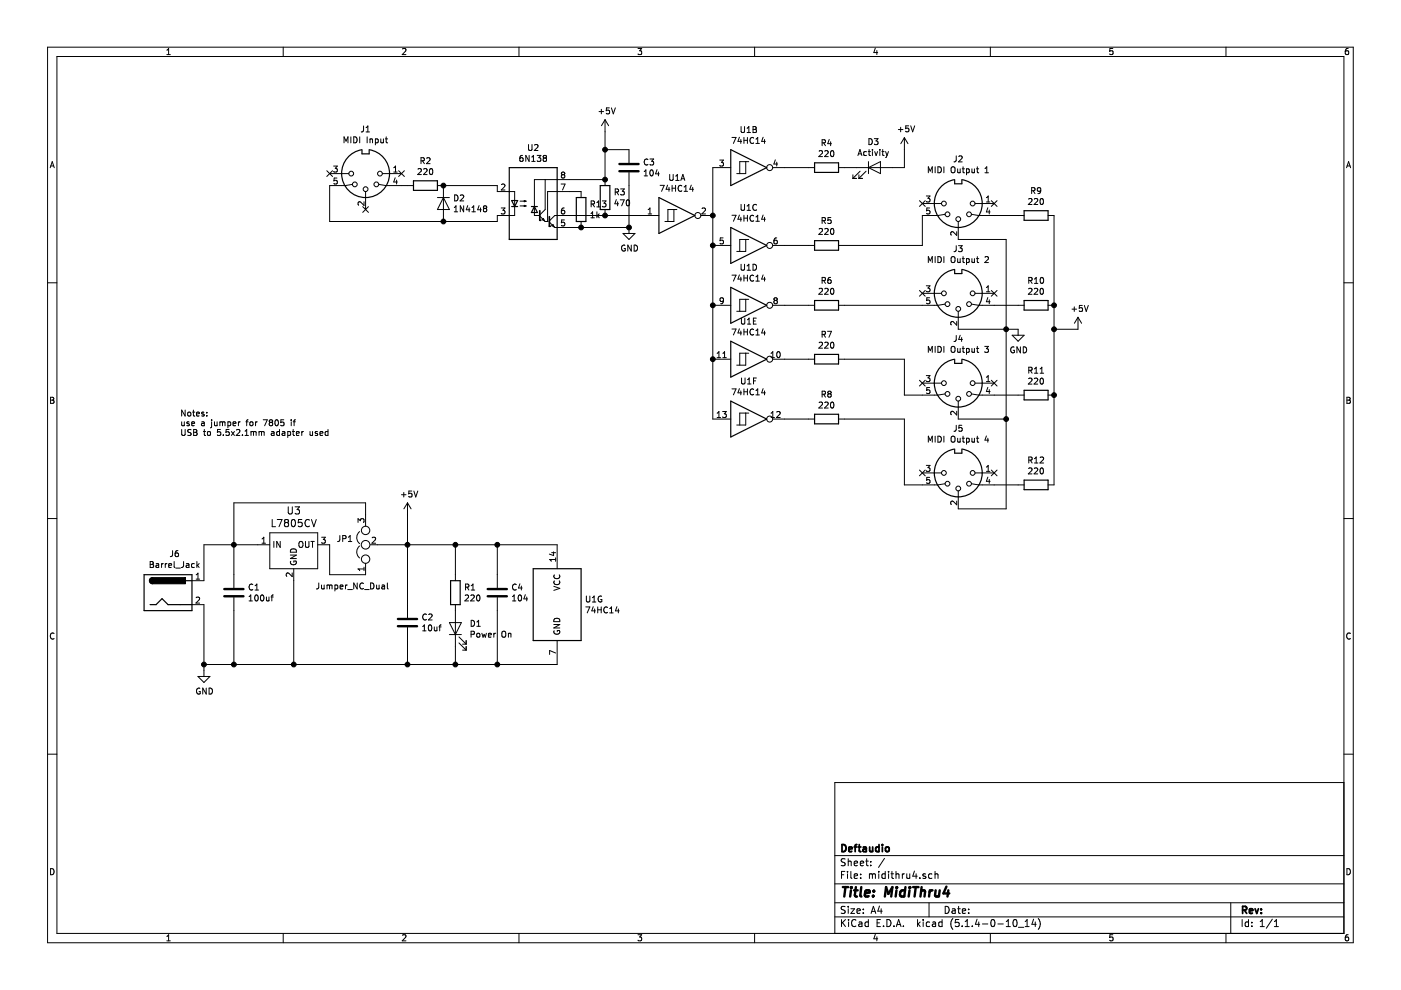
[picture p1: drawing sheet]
<svg xmlns="http://www.w3.org/2000/svg" width="297mm" height="210mm" viewBox="0 0 297 210" stroke-linecap="round" stroke-linejoin="round" font-family="sans-serif">
<path d="M.1 0h297v209.9h-297z" fill-rule="evenodd" fill="#fff" stroke="#fff" stroke-width=".21"/>
<g fill="none" stroke="#000" stroke-width=".21">
<path d="M10.1 10h276.8v189.9h-276.8zM12.1 12h272.8v185.9h-272.8zM35.4 11.6h.7M35.4 10.6l.4-.3v1.3M60 10v2M85.3 10.4l.5-.1 .3 .3-.8 1h.8M110 10v2M135.3 10.3h.8l-.5 .5 .4 .1v.5l-.2 .2-.5-.2M160 10v2M185.6 10.2l-.3 .9h.8M185.9 10.7v.9M210 10v2"/>
<path d="M235.9 10.3h-.6v.6l.6-.1v.6l-.1 .2-.5-.2M259.9 10v2M285.9 10.3h-.4l-.2 .3-.1 .7 .3 .3 .4-.2v-.6h-.4l-.3 .2M10.6 35.6l.5-1.3 .4 1.3M10.7 35.2h.7M69.3 36.2l1.2 1.2M69.9 36.8h4.1M70.5 36.2l-1.2 1.2M70.7 35.2h.8l-.4 .5 .3 .1 .1 .5-.2 .2-.6-.1M71.4 37.7h-.5l-.1 .7 .5-.2 .2 .3v.3l-.2 .2-.5-.1M72.9 30.3v-1.3l.5 .9 .4-.9v1.3M74.4 29v1.3"/>
<path d="M74.7 39.1l-1.5 .2h-3.3v7.7h35.5v-1.3h3.7v-5.1h-3.7v-1.3h-12.7M75 29a.64 .64 0 0 1 .7 .7 .64 .64 0 0 1-.7 .6zM76.3 29v1.3M77.1 26.7v.9l-.2 .3-.3 .1M77.6 28h.7M77.6 27.1l.4-.4v1.3M77.8 29v1.3M78.5 29.6l.4-.1 .1 .8M78.5 29.4v.9M79.6 29.5l.3-.1 .3 .3-.1 .5h-.5M79.6 29.4v1.3M80.3 39.1l1.5 .2h5.9"/>
<path d="M80.7 29.4l.1 .8h.5M81.1 36.8h4M81.3 29.4v.9M81.7 29.4h.5M81.9 29v1.1l.3 .2M83.5 36.5h.7M83.5 35.6l.4-.4v1.3M83.8 37.7l-.3 .9h.8M84.1 38.2v.8M84.5 36.2l1.2 1.2M85.7 36.2l-1.2 1.2M88.6 35.9l.5-.2 .2 .4-.7 .9h.7"/>
<path d="M89.3 34.1l.6-.1v-.4l-.6-.2v1.3M89.6 34.1l.4 .6M89.8 35.9l.5-.2 .3 .4-.8 .9h.8M90.5 33.6l.4-.2 .3 .4-.8 .9h.8M91.2 35.9l.1-.2a.69 .69 0 0 1 .5 .7 .69 .69 0 0 1-.5 .6l-.3-.5zM94 39.3v7.7M106.3 39.1l.5-.1 .3 .4-.8 .9h.8M110.8 33h-.2l-.3 .3-.1 .7 .2 .2 .5-.1v-.4l-.2-.3h-.3l-.2 .3M112.1 30.6v1.1l.2 .2h.4l.1-.2v-1.1M112.2 33v1.2l-.7-1.2v1.2M112.7 34.2h.8M112.7 33.3l.4-.3v1.2"/>
<path d="M113.3 30.8l.5-.2 .3 .4-.8 .9h.8M113.9 33h.8l-.5 .4 .4 .2 .1 .4-.3 .2-.5-.1M115.4 33.5l-.2-.2 .2-.3 .4 .1v.3l-.2 .1M115.4 33.5l-.2 .2v.3l.2 .2h.4l.1-.2-.1-.4-.2-.1M115.4 33.5h.2M115.6 38.1v6.3l-1.2 1.2M119 39h.8l-.5 1.3M119.3 37l-.3 .3v.2l.3 .2h.3l.2-.2v-.2l-.3-.3M119.3 37l-.3-.2 .3-.3h.2l.3 .2-.3 .3M119.3 37h.2M127 23.7h1M127.5 23.2v.9"/>
<path d="M128.3 31.7h5.1v2.8M128.3 25.4l-.8 1.3M128.3 25.4v13.9M128.3 25.4l.7 1.3M128.3 38.1h-15v7.6h1M129.2 22.9h-.6l-.1 .6 .2-.1h.4l.1 .6-.2 .1-.5-.1M129.6 22.9l.4 1.2 .5-1.2M133.4 36.6v12.9M136.6 37.3h.7M136.6 36.4l.3-.4v1.3M137.4 33.8a.56 .56 0 0 0-.8 .5 .56 .56 0 0 0 .8 .6M137.8 33.7h.8l-.4 .5 .3 .1 .1 .5-.3 .2-.5-.1"/>
<path d="M137.9 36.1l.2-.1a.67 .67 0 0 1 .4 .7 .67 .67 0 0 1-.4 .6l-.3-.5zM139.3 36l-.3 .9h.8M139.6 36.5v.8M140 39.3h.8l-.5 1.3M141.5 39.2l-.3 .9h.8M141.8 39.7v.9M142 37v1l.2 .3 .4-.1 .1-.2v-1M142.5 39.3v1.3M142.5 39.9h.7M143.2 39.3v1.3M143.3 38.3h.7M143.3 37.3l.3-.3v1.3"/>
<path d="M144.4 38.3l.4-1.3 .4 1.3M144.5 37.9h.6M144.6 39.4a.56 .56 0 0 0-.8 .5 .56 .56 0 0 0 .8 .5M145 39.7l.4-.4v1.3M146.6 39.2l-.3 .9h.7M146.9 39.7v.9M152.6 33.9h.8l-.4 .5 .3 .1 .1 .5-.3 .2-.5-.1M154.9 35.5h-3.8v53.3h3.8M155.2 29.1h.9l-.6 1.3M156.8 29.1l-.3 .9h.7M157.1 29.6v.8M157.1 26.8v1.1l.3 .2h.3l.2-.2v-1.1"/>
<path d="M157.7 29.1v1.3M157.7 29.8h.8M158.1 34.3v2.5h-1.9M158.4 27.2l.4-.4v1.3M158.4 28.1h.7M158.5 29.1v1.3M158.7 34.3h-1.9v2.5M159.7 26.8h.4l.2 .3-.2 .3 .3 .3-.1 .4h-.6zM159.7 27.4h.4M159.8 29.3a.56 .56 0 0 0-.8 .5 .56 .56 0 0 0 .8 .5M160.3 30.4h.7M160.3 29.5l.3-.4v1.3"/>
<path d="M161.8 29.1l-.3 .9h.8M162.1 29.6v.8M163.8 35.5h8.9M164.4 33.9l-.3 .9h.8M164.7 34.4v.8M173.7 32.1l.5-.2 .2 .4-.8 .9h.8M174.3 30.3l.7-.1v-.4l-.7-.2v1.3M174.6 30.3l.4 .6M174.9 32.1l.4-.2 .3 .4-.8 .9h.8M175.8 29.6l-.3 .9h.8M176.1 30.1v.8M176.2 32.1l.2-.2a.69 .69 0 0 1 .4 .7 .69 .69 0 0 1-.4 .6l-.3-.5z"/>
<path d="M180.8 37.8h.8M180.8 37.1v.7M181.9 33l.4-1.3 .4 1.3M182 32.6h.6M182.1 37.8h.8M182.1 37.1v.7M182.4 36.3l-1.6 1.5M183.6 36.3l-1.5 1.5M183.7 32.2l-.4-.1-.2 .3 .1 .5h.5M184.1 32.1h.5M184.1 34.3v2.5M184.1 35.5l2.6-1.2v2.5z"/>
<path d="M184.2 29.4a.64 .64 0 0 1 .7 .6 .64 .64 0 0 1-.7 .7zM184.3 31.7v1.1l.3 .2M185 31.7v.1M185 32.1v.9M185.4 29.4h.8l-.5 .5 .4 .1 .1 .4-.3 .3-.5-.2M185.5 32.1l.3 .9 .3-.9M186.5 31.7v.1M186.5 32.1v.9M187 32.1h.5M187.2 31.7v1.1l.3 .2M187.8 32.1l.3 .9M188.1 33l-.3 .4"/>
<path d="M188.4 32.1l-.3 .9M190.5 27.5h.9M191 27v.9M191.7 29.2v6.3h-13.9M191.7 29.2l-.7 1.3M191.7 29.2l.8 1.3M192.7 26.7h-.6l-.1 .6 .2-.1h.4l.1 .6-.2 .1-.5-.1M193.1 26.7l.4 1.2 .4-1.2M196.8 36.6v-1.2l.4 .9 .5-.9v1.2M198.3 35.4v1.2M198.9 35.4a.64 .64 0 0 1 .7 .6 .64 .64 0 0 1-.7 .6zM200.1 35.4v1.2"/>
<path d="M201.7 35.5l.3-.1a.44 .44 0 0 1 .5 .4l-.1 .7-.4 .1-.3-.1zM202.7 33.1v.9l-.1 .3h-.3M203 35.8l.1 .8 .5-.1M203.3 33.2l.5-.1 .2 .3-.8 .9h.8M203.6 35.8v.8M204 35.8h.5M204.2 35.4v1.1l.3 .1M204.9 35.8v1.3M204.9 35.8h.4l.2 .2-.1 .6h-.5M206.1 35.8v.8l.5-.1M206.6 35.8v.8M207 35.8h.5"/>
<path d="M207.2 35.4v1.1l.3 .1M208.8 36.6h.8M208.8 35.7l.4-.3v1.2M285.5 35.6l.4-1.3 .5 1.3M285.6 35.2h.6M10.1 60h2M76.9 43.8l1.2 1.2M77.2 42.8v.8l-.9-.8-.4 .2 .1 .5M77.5 40.6v3.8M78.1 43.8l-1.2 1.2M92.7 41.9h2.6M94 41.9l1.3 2.5h-2.6z"/>
<path d="M96.3 44.9h.7M96.3 44l.4-.4v1.3M96.4 41.3a.64 .64 0 0 1 .7 .7 .64 .64 0 0 1-.7 .6zM97.6 41.5l.5-.2 .2 .4-.8 .9h.8M98.3 43.6v1.3l-.7-1.3v1.3M99.2 43.6l-.3 .9h.7M99.5 44.1v.8M100.1 44.9h.7M100.1 44l.3-.4v1.3M101.6 43.6l-.3 .9h.8M101.9 44.1v.8M102.7 44.2l-.2 .2v.3l.2 .2h.3l.2-.2v-.4l-.2-.1"/>
<path d="M102.7 44.2l-.2-.3 .2-.3 .5 .2v.3l-.2 .1M102.7 44.2h.3M106.3 44.1h.8l-.5 .5 .4 .1 .1 .4-.3 .3-.5-.2M110.3 43.7h1.2M110.3 42.6h1.2M111.1 43.5l.4 .2-.4 .1zM111.1 42.5l.4 .1-.4 .2zM114.4 45.8l1.2 1.2h.6M115.2 46.3l.3 .5-.5-.2zM116.5 47.1l1.1 1.1h15.8M117.2 47.6l.3 .5-.5-.2zM119.6 44.1h-.2a.79 .79 0 0 0-.1 1.3l.3-.1 .2-.5-.3-.2h-.2l-.3 .2"/>
<path d="M119.7 46.6h-.6l-.1 .6 .5-.1 .3 .3v.3l-.3 .2-.5-.1M123.2 41.9v-1.3h-7.1v6.4M123.2 47v1.2M125.3 46.2h.7M125.3 45.3l.3-.4v1.3M125.3 43.3l.6-.1 .1-.5-.7-.1v1.3M125.6 43.3l.4 .6M126.5 43l.4-.4v1.3M126.5 43.9h.8M126.6 44.9v1.3M126.7 45.7l.3 .5M127 45.3l-.4 .5"/>
<path d="M127.7 42.6h.8l-.4 .5 .3 .1 .1 .4-.3 .3-.5-.2M128.3 44.4v1.3M130.4 40.7l.7-.1v-.4l-.7-.1v1.2M130.7 42.3l-.3 .9h.8M130.7 40.7l.5 .6M130.9 42.8v.8M131.5 42.4h.8l-.5 1.2M131.6 40.1h.8l-.5 .4 .4 .2 .1 .4-.3 .2-.5-.1M132.1 49.5h2.5l-1.2 1.3zM132.5 52a.59 .59 0 0 0-.7 .6 .59 .59 0 0 0 .7 .6l.1-.5h-.3M132.9 42.5l.2-.1a.69 .69 0 0 1 .4 .6 .69 .69 0 0 1-.4 .6l-.3-.4zM133.8 52v1.2l-.7-1.2v1.2"/>
<path d="M134.5 52a.64 .64 0 0 1 .7 .6 .64 .64 0 0 1-.7 .6zM137.4 45.4h.8M137.4 44.5l.4-.4v1.3M139.7 45.7h-22.1l-1.1 1.1M142.9 44.4v2.6h-1.9M143.5 44.4h-1.9v2.6M145 40.6h.8M148.6 45.7h2.5M148.8 44.2l.5-.1 .3 .4-.8 .9h.8M151.1 52h3.8M153.3 50.4h-.6v.7l.4-.2 .3 .3v.3l-.3 .2-.4-.1M155.2 45.6h.9l-.6 1.3"/>
<path d="M155.2 58.3h.9l-.6 1.3M156.8 45.6l-.3 .9h.7M156.8 58.3l-.3 .9h.7M157.1 46.1v.8M157.1 58.8v.8M157.1 43.3v1.1l.3 .2h.3l.2-.2v-1.1M157.1 56v1.1l.3 .2 .3-.1 .2-.1v-1.1M157.7 45.6v1.3M157.7 58.3v1.3M157.7 46.3h.8M157.7 58.9h.8M158.1 50.8v2.5h-1.9"/>
<path d="M158.4 43.7l.4-.4v1.3M158.4 56.4l.4-.4v1.3M158.4 44.6h.7M158.4 57.3h.7M158.5 45.6v1.3M158.5 58.3v1.3M158.7 50.8h-1.9v2.5M159.7 56a.64 .64 0 0 1 .7 .7 .64 .64 0 0 1-.7 .6zM159.8 45.8a.56 .56 0 0 0-.8 .5 .56 .56 0 0 0 .8 .5M159.8 58.5a.56 .56 0 0 0-.8 .5 .56 .56 0 0 0 .8 .5M160.3 46l.3-.4v1.3M160.3 58.7l.3-.4v1.3"/>
<path d="M160.3 46.9h.7M160.3 59.6h.7M160.4 43.5a.56 .56 0 0 0-.8 .5 .56 .56 0 0 0 .8 .5M161.8 45.6l-.3 .9h.8M161.8 58.3l-.3 .9h.8M162.1 46.1v.8M162.1 58.8v.8M163.8 52h8.9M164.7 50.4h-.2a.79 .79 0 0 0-.2 1.3h.4l.1-.5-.2-.3h-.3l-.2 .3M173.7 48.6l.5-.2 .2 .4-.8 .9h.8M174.3 46.8l.7-.1v-.4l-.7-.2v1.3M174.3 59.5l.7-.1v-.5l-.7-.1v1.3"/>
<path d="M174.6 46.8l.4 .6M174.6 59.5l.4 .6M174.9 48.6l.4-.2 .3 .4-.8 .9h.8M176.1 58.8h-.2a.79 .79 0 0 0-.1 1.3l.3-.1 .1-.4-.2-.3h-.2l-.3 .3M176.2 46.1h-.6l-.1 .6 .5-.1 .2 .3v.3l-.2 .2-.5-.1M176.2 48.6l.2-.2a.69 .69 0 0 1 .4 .7 .69 .69 0 0 1-.4 .6l-.3-.5zM194.9 42.5l1.3 1.3M195.6 43.2h4M196.2 42.5l-1.3 1.3M196.4 41.6h.8l-.5 .4 .4 .2 .1 .4-.3 .2-.5-.1M196.8 55.7v-1.3l.4 .9 .5-.9v1.3M197.1 44.1h-.6l-.1 .6 .5-.1 .3 .2v.3l-.3 .3-.5-.2"/>
<path d="M198.3 54.4v1.3M198.9 54.4a.64 .64 0 0 1 .7 .6 .64 .64 0 0 1-.7 .7zM200.1 54.4v1.3M200.4 45.4l-1.5 .3h-3.3v6.3h-17.8M201.7 54.6l.3-.2a.44 .44 0 0 1 .5 .4l-.1 .7-.4 .2-.3-.2zM202.7 52.1v.9l-.1 .3-.3 .1M202.8 49.1v.8l-.9-.8-.3 .3 .1 .5M203 54.8l.1 .8 .5-.1M203.2 47v3.8h10.1v57.1h-10.1v-3.8M203.2 52.1h.8l-.4 .5 .3 .1 .1 .4-.2 .3-.6-.2M203.6 54.8v.9M204 54.8h.5"/>
<path d="M204.2 54.4v1.1l.3 .2M204.9 54.8v1.3M204.9 54.9l.4-.1 .2 .3-.1 .5h-.5M206 45.4l1.5 .3h9.6M206.1 54.8v.8l.5-.1M206.6 54.8v.9M206.7 43.2h4.1M207 54.8h.5M207.2 54.4v1.1l.3 .2M208.8 54.5l.5-.1 .3 .4-.8 .9h.8M209.1 41.9l.4-.3v1.2M209.1 42.8h.8"/>
<path d="M209.4 44l-.3 .9h.8M209.7 44.5v.9M210.2 42.5l1.2 1.3M211.4 42.5l-1.2 1.3M218.1 42.2l.5-.1 .2 .3-.8 1h.8M218.1 59.5l.6-.1 .1-.5-.7-.1v1.3M218.4 59.5l.4 .6M218.7 40.4l.7-.1v-.4l-.7-.1v1.2M219 40.4l.4 .6M219.3 42.2l.5-.1 .2 .3-.8 1h.8M219.3 59.2l.4-.4v1.3M220.6 42.2l.2-.1a.69 .69 0 0 1 .4 .6 .69 .69 0 0 1-.4 .7l-.3-.5z"/>
<path d="M220.7 40.3l-.3 .3-.3-.1-.2-.2 .1-.4 .4-.1 .3 .2-.2 .9-.4 .1M220.7 58.9l.1-.1a.67 .67 0 0 1 .5 .7 .67 .67 0 0 1-.5 .6 .83 .83 0 0 1-.1-1.2zM222.2 45.7h1.3v57.1h-1.3M284.9 60h2M151.1 64.7h3.8M151.1 76.2h3.8M152 75.8h.8M152 74.9l.4-.3v1.2M153.3 75.8h.7M153.3 74.9l.3-.3v1.2M153.4 63.7l-.3 .2h-.3l-.1-.2v-.4l.4-.2 .3 .3-.2 .9-.4 .1M155.2 69.8h.9l-.6 1.2"/>
<path d="M156.8 69.7l-.3 .9h.7M157.1 70.2v.8M157.2 67.4v1.1l.2 .2h.4l.1-.2v-1.1M157.7 69.8v1.2M157.7 70.4h.8M158.1 63.5v2.5h-1.9M158.1 74.9v2.5h-1.9M158.5 69.8v1.2M158.5 68.7h.7M158.5 67.8l.3-.4v1.3M158.7 63.5h-1.9v2.5M158.7 74.9h-1.9v2.5"/>
<path d="M159.7 68.1h.4M159.8 69.9a.56 .56 0 0 0-.8 .5 .56 .56 0 0 0 .8 .5M160.3 70.1l.3-.3v1.2M160.3 71h.7M160.3 67.4h-.6v1.3h.6M161.8 69.7l-.3 .9h.8M162.1 70.2v.8M163.5 75.8h.7M163.5 74.9l.3-.3v1.2M163.8 64.7h8.9M163.8 76.2h8.9M164.3 63.7l-.2-.3 .2-.3h.3l.2 .3-.2 .3"/>
<path d="M164.3 63.7l-.2 .2v.3l.2 .2h.4l.1-.2v-.3l-.2-.2M164.3 63.7h.3M164.8 74.7l.2-.1a.67 .67 0 0 1 .4 .6 .67 .67 0 0 1-.4 .6l-.3-.5zM173.7 61.3l.5-.2 .2 .4-.8 .9h.8M173.7 72.7l.5-.1 .2 .3-.8 .9h.8M174.3 70.9l.7-.1v-.4l-.7-.2v1.3M174.6 70.9l.4 .6M174.9 61.3l.4-.2 .3 .4-.8 .9h.8M174.9 72.7l.4-.1 .3 .3-.8 .9h.8M175.4 70.2h.9l-.5 1.3M176.2 61.3l.2-.2a.69 .69 0 0 1 .4 .7 .69 .69 0 0 1-.4 .6l-.3-.5zM176.2 72.7l.2-.1a.69 .69 0 0 1 .4 .6 .69 .69 0 0 1-.4 .6l-.3-.5z"/>
<path d="M177.8 76.2h13.9v7.6h7.2l1.5-.3M194.9 61.6l1.3 1.2M195.6 62.2h4M196.2 61.6l-1.3 1.2M196.4 79.6h.8l-.5 .5 .4 .1 .1 .5-.3 .2-.5-.1M196.4 60.6h.8l-.5 .5 .4 .1 .1 .4-.3 .3-.5-.2M196.8 74.7v-1.3l.4 1 .5-1v1.3M197.1 63.1h-.6l-.1 .6 .5-.1 .3 .3v.3l-.3 .2-.5-.1M198.3 73.4v1.3M198.9 73.4a.64 .64 0 0 1 .7 .7 .64 .64 0 0 1-.7 .6zM200.1 73.4v1.3M200.4 64.5l-1.5 .2h-21.1"/>
<path d="M201.7 73.6l.3-.2a.44 .44 0 0 1 .5 .5l-.1 .6-.4 .2-.3-.2zM202.7 71.1v.9l-.1 .3-.3 .1M202.8 68.2v.7l-.9-.7-.3 .2 .1 .5M203 73.9l.1 .8 .5-.1M203.2 66v3.8h12.7v1.3M203.6 73.9v.8M203.6 71.1l-.3 .9h.8M203.9 71.6v.8M204 73.9h.5M204.2 73.4v1.1l.3 .2M204.9 73.9h.4l.2 .2-.1 .6h-.5M204.9 73.9v1.2"/>
<path d="M206 64.5l1.5 .2h9.6M206.1 73.9v.8l.5-.1M206.6 73.9v.8M206.7 62.2h4.1M207 73.9h.5M207.2 73.4v1.1l.3 .2M208.8 73.4h.8l-.5 .5 .4 .1v.6l-.2 .1-.5-.1M209.1 61l.4-.4v1.3M209.1 80l.4-.4v1.3M209.1 61.9h.8M209.4 63.1l-.3 .9h.8M209.7 63.6v.8"/>
<path d="M210.2 61.6l1.2 1.2M211.4 61.6l-1.2 1.2M214.6 71.1h2.5l-1.2 1.2zM215 73.6a.59 .59 0 0 0-.7 .6 .59 .59 0 0 0 .7 .6l.1-.5h-.3M216.3 73.5v1.3l-.7-1.3v1.3M217 73.5a.64 .64 0 0 1 .7 .7 .64 .64 0 0 1-.7 .6zM218.1 61.3l.5-.2 .2 .4-.8 .9h.8M218.1 78.5h.6l.1-.5-.7-.1v1.2M218.4 78.5l.4 .6M219.3 61.3l.5-.2 .2 .4-.8 .9h.8M219.3 60.1h.8M219.3 78.2l.4-.3v1.2"/>
<path d="M219.3 79.1h.8M220.5 79.1h.8M220.5 78.2l.4-.3v1.2M220.7 61.2l.1-.1a.69 .69 0 0 1 .4 .7 .69 .69 0 0 1-.4 .6 .83 .83 0 0 1-.1-1.2zM222.2 64.7h1.3M227.3 65.5h1M227.8 65.1v.9M228.6 67.3l-.8 1.2M228.6 67.3v2.5h-5.1M228.6 67.3l.7 1.2M229.5 64.8h-.6l-.1 .6 .2-.2 .4 .1 .1 .6-.2 .1-.5-.1M229.9 64.8l.4 1.2 .4-1.2"/>
<path d="M10.7 84.2h.5l.2 .3-.2 .3 .3 .3-.3 .4h-.5zM10.7 84.8h.5M38.5 89.4l.1 .8 .5-.1M38.5 91.1v1l.3 .2h.3l.2-.2v-1M39.1 89.4v.9M39.3 86.9v1.3l-.8-1.3v1.3M39.9 87.4h.3l.3 .2-.2 .6h-.3l-.2-.2zM40.1 89.5l-.3-.1-.2 .2 .1 .2 .4 .1v.3h-.5M40.5 91.1h-.5l-.2 .2 .1 .3 .6 .2v.4l-.7 .1M40.7 89.8l.6-.1-.1-.2-.4-.1-.1 .2v.6h.5M40.8 87.4h.5M41 86.9v1.1l.3 .2"/>
<path d="M41.1 91.1h.4l.2 .2-.2 .4 .3 .2-.1 .4h-.6zM41.1 91.7h.4M41.7 87.8l.6-.1-.1-.3h-.4l-.1 .2v.6h.5M42.8 89.5h.4l.1 .8M43.1 91.5h.5M43.2 87.4h-.3l-.1 .2v.1l.4 .2v.3h-.4M43.3 91.1v1l.3 .2M43.3 89.7l-.6 .3 .1 .2h.5M43.8 88.1v.1M43.8 87.4v.2M44.1 91.5l.5 .1-.1 .7-.5-.1zM44.9 89v.1"/>
<path d="M44.9 89.4v1.1l-.3 .2M45.5 89.4l.1 .8 .4-.1M46 89.4v.9M46.6 89.6l.4-.2 .2 .2M46.6 89.4v.9M46.7 91.1h-.6v.6l.5-.2 .2 .3v.3l-.2 .2-.5-.1M47.2 89.6l.2-.2 .3 .1v.8M47.2 89.6v.7M47.4 92.2v.1M48.3 89.5l.4-.1 .2 .3-.1 .5h-.5M48.3 89.4v1.3M48.6 91.1h-.6l-.1 .6 .2-.2 .5 .2v.5l-.2 .1-.5-.1"/>
<path d="M49.1 91.5l.6 .8M49.4 89.8l.6-.1-.1-.2-.3-.1-.2 .2 .1 .6h.4M49.7 91.5l-.6 .8M50.1 91.2l.5-.1 .3 .3-.8 .9h.8M50.6 89.4v.9M50.9 89.4l-.3 .3M51.4 92.2v.1M51.9 91.4l.4-.3v1.2M51.9 92.3h.8M52.1 89.4h.5M52.6 89l-.3 .2v1.1M53.1 89.5l.3-.1 .2 .3-.1 .5-.3 .1-.2-.3z"/>
<path d="M53.2 91.6l.4-.1 .1 .2M53.2 91.5v.8M53.7 91.7l.3-.2h.2l.1 .8M53.7 91.7v.6M54.2 89.4v.9M54.5 89.4l-.3 .3M54.9 91.6l.4-.1 .2 .2M54.9 91.5v.8M55.5 91.7l.1-.2h.3l.1 .8M55.5 91.7v.6M55.8 89h.9l-.6 1.3M57.3 89.6l-.2 .2v.2l.2 .3 .4-.1 .1-.2v-.3l-.2-.1"/>
<path d="M57.3 89.6l-.2-.3 .2-.3 .5 .1v.3l-.2 .2M57.3 89.6h.3M57.6 91.5h.4l.1 .8M58.1 91.8l-.6 .2 .1 .3h.5M58.4 89.1l.2-.1a.67 .67 0 0 1 .4 .6 .67 .67 0 0 1-.4 .7l-.3-.5zM59.3 91.5h-.4l-.3 .2 .2 .6h.5M59.3 91.1v1.2M59.9 91.5h.5v.8M60.2 89h-.6l-.1 .6 .2-.1 .5 .1v.5l-.2 .2-.5-.2M60.4 91.8l-.6 .2 .1 .3h.5M61 91.5h.4l.2 .2-.1 .6h-.5M61 91.5v1.3"/>
<path d="M61.7 89v.1M61.7 89.4v.9M62 91.5h.5M62.2 89.4h.4M62.2 91.1v1l.3 .2M62.6 89l-.2 .2v1.1M62.8 91.9l.6-.1v-.3h-.4l-.2 .2 .1 .6h.5M64 91.5v.8M64.3 91.5l-.3 .2M65.7 91.5l.1 .8 .5-.1M66.3 91.5v.8M67.3 91.5h-.3l-.2 .2 .1 .1 .4 .2v.3h-.5"/>
<path d="M67.8 91.9l.6-.1v-.3h-.4l-.2 .2 .1 .6h.5M69.5 91.5h-.3l-.3 .2 .2 .6h.4M69.5 91.1v1.2M152 87.6l.4-.3v1.2M152 88.5h.8M153.2 87.3h.8l-.4 .4 .3 .2 .1 .4-.3 .2-.5-.1M155.2 82.5h.9l-.6 1.2M156.8 82.4l-.3 .9h.7M157.1 82.9v.8M157.2 80.1v1.1l.3 .2h.3l.2-.2v-1.1M157.7 82.5v1.2M157.7 83.1h.8"/>
<path d="M158.1 87.6v2.5h-1.9M158.5 82.5v1.2M158.5 81.4h.7M158.5 80.5l.3-.4v1.3M158.7 87.6h-1.9v2.5M159.8 80.8h.4M159.8 82.6a.56 .56 0 0 0-.8 .5 .56 .56 0 0 0 .8 .5M160.3 82.8l.3-.3v1.2M160.3 83.7h.7M160.4 80.1h-.6v1.3M161.8 82.4l-.3 .9h.8M162.1 82.9v.8"/>
<path d="M163.5 87.6l.3-.3v1.2M163.5 88.5h.7M163.8 88.8h8.9M164.7 87.4l.5-.1 .2 .3-.8 .9h.8M173.7 85.4l.5-.2 .2 .4-.8 .9h.8M174.3 83.6l.7-.1v-.4l-.7-.2v1.3M174.6 83.6l.4 .6M174.9 85.4l.4-.2 .3 .4-.8 .9h.8M175.8 83.5l-.3 .2v.3l.3 .2h.3l.1-.2v-.3l-.2-.2M175.8 83.5l-.3-.3 .3-.3h.2l.2 .3-.2 .3M175.8 83.5h.2M176.2 85.4l.2-.2a.69 .69 0 0 1 .4 .7 .69 .69 0 0 1-.4 .6l-.3-.5z"/>
<path d="M177.8 88.8h13.9v14h7.2l1.5-.2M194.9 80.6l1.3 1.2M194.9 99.7l1.3 1.2M195.6 81.2h4M196.2 99.7l-1.3 1.2M196.2 80.6l-1.3 1.2M196.4 98.7h.8l-.5 .5 .4 .1 .1 .4-.3 .2-.5-.1M196.8 93.7v-1.2l.4 .9 .5-.9v1.2M197.1 82.2h-.6l-.1 .6 .5-.1 .3 .2v.3l-.3 .2-.5-.1M198.3 92.5v1.2M198.9 92.5a.64 .64 0 0 1 .7 .6 .64 .64 0 0 1-.7 .6zM200.1 92.5v1.2"/>
<path d="M201.7 92.7l.3-.2a.44 .44 0 0 1 .5 .4l-.1 .7-.4 .1-.3-.1zM202.7 90.2v.9l-.1 .3h-.3M202.8 87.2v.8l-.9-.8-.3 .3 .1 .4M203 92.9l.1 .8 .5-.1M203.2 85v3.8h10.1M203.6 92.9v.8M203.9 90.2h-.6v.6l.5-.1 .2 .2v.3l-.2 .2-.5-.1M204 92.9h.5M204.2 92.5v1.1l.3 .1M204.9 93l.4-.1 .2 .2-.1 .6h-.5M204.9 92.9v1.3M206 83.5l1.5 .3h9.6"/>
<path d="M206.1 92.9v.8l.5-.1M206.6 92.9v.8M206.7 81.2h4.1M207 92.9h.5M207.2 92.5v1.1l.3 .1M209.1 99.9h.8M209.1 99l.4-.3v1.2M209.1 92.4l-.3 .9h.8M209.1 80.9h.8M209.4 92.9v.8M209.4 82.1l-.3 .9h.8M209.7 82.6v.8"/>
<path d="M210.2 80.6l1.2 1.2M210.2 99.7l1.2 1.2M211.4 80.6l-1.2 1.2M211.4 99.7l-1.2 1.2M218.1 80.3l.5-.1 .2 .3-.8 .9h.8M218.1 99.3l.5-.1 .2 .4-.8 .9h.8M218.1 97.6l.6-.1 .1-.5-.7-.1v1.3M218.4 97.6l.4 .6M219.3 80.3l.5-.1 .2 .3-.8 .9h.8M219.3 99.3l.5-.1 .2 .4-.8 .9h.8M219.3 97.3l.4-.4v1.3M219.3 98.2h.8"/>
<path d="M220.5 97l.5-.1 .3 .4-.8 .9h.8M220.6 80.3l.2-.1a.69 .69 0 0 1 .4 .6 .69 .69 0 0 1-.4 .6l-.3-.4zM220.6 99.3l.2-.1a.69 .69 0 0 1 .4 .6 .69 .69 0 0 1-.4 .7l-.3-.5zM222.2 83.8h1.3M285.6 84.2h.4l.3 .3-.3 .3 .3 .3-.2 .4h-.5zM285.6 84.8h.4M10.1 109.9h2M31.8 119.1l.7 .1v.2l-.2 .3 .3 .2-.1 .4h-.7zM31.8 119.7h.5M33.1 119.5h.5v.8M33.6 119.8l-.5 .2v.3h.5M34.3 119.5v.8"/>
<path d="M34.6 119.5l-.3 .2M35 119.5v.8M35.4 119.5l-.4 .2M35.8 119.9l.6-.1-.1-.3h-.3l-.2 .2v.6h.5M36.6 116.7v1l-.2 .3h-.3M36.9 119.1v1.1l.2 .1M37.7 116.7h-.2a.79 .79 0 0 0-.1 1.3h.3l.2-.5-.3-.3h-.2l-.3 .3M38.9 119.1v.9l-.2 .3h-.3M39.5 119.5h.5l.1 .8M40.1 119.8l-.6 .2v.3h.6M41.2 119.5h-.3l-.3 .2 .1 .6h.5M41.7 119.1v1.2"/>
<path d="M41.9 119.8l.3 .5M42.2 119.5l-.5 .5M55.6 115.2h.7M55.6 114.3l.3-.4v1.3M57.2 115.5h-14v7.6h-2.5M57.2 113h10.2v7.6h-10.2zM57.7 110.1v1.6h.7M58.1 114.8v1.3M58.8 110.1h1l-.6 1.6M59.4 114.8v1.3l-.7-1.3v1.3M60.6 110.8l-.3 .3 .1 .4 .2 .2 .4-.1 .2-.2-.1-.5-.2-.1M60.6 110.8l-.3-.3 .3-.4h.3l.3 .3-.3 .4"/>
<path d="M60.6 110.8h.3M61.1 107.5v1.2l.3 .3h.3l.3-.3v-1.2M61.6 117.7h1.2l-1.2 .7h1.2M61.6 119a.57 .57 0 0 0 .6 .8 .57 .57 0 0 0 .5-.8h-.4v.2M61.7 116.5a.67 .67 0 0 1 .8-.1 .67 .67 0 0 1 .3 .7h-1.2zM61.9 110.3l.2-.2a.81 .81 0 0 1 .6 .8 .81 .81 0 0 1-.6 .8l-.2-.2-.1-.4zM62.6 107.5h.9l-.5 .5 .4 .2v.6l-.2 .2-.6-.2M63.4 115l.3-.2 .3 .1a.78 .78 0 0 1-.1 1.2l-.5-.2zM64 110.1h-.7l-.1 .8 .7-.1 .2 .2-.1 .5-.2 .2-.6-.2M64.8 114.8v1l.2 .3 .4-.1 .1-.2v-1M65.6 110.3a.73 .73 0 0 0-1 .5 .73 .73 0 0 0 .7 .9l.3-.2M65.9 114.8h.7"/>
<path d="M66 110.1l.5 1.6 .6-1.6M66.3 114.8v1.3M67.4 115.5h2.5v6.4h7.6v-2.5M68.2 113.9h.8l-.5 .5 .4 .1 .1 .4-.3 .3-.5-.2M72.1 113.6v.9l-.2 .3h-.3M72.7 114.2l.6-.1v-.4l-.6-.1v1.2M73.9 113.9l.3-.3v1.2M73.9 114.8h.7M75.9 110.8v-.8l.5 .4 .1-.4h.5l.2 .2-.1 .6M76.2 115.8a1.62 1.62 0 0 0 0 2.5M76.2 112.7a1.62 1.62 0 0 0 0 2.6M77.5 111.6v-5h-27.9v18"/>
<path d="M78.5 115.5h39.6v5.1M78.9 114l.5-.1 .2 .4-.7 .9h.7M85.1 104.9h1M85.6 104.4v1M86.4 106.6v24.4M86.4 106.6l-.8 1.3M86.4 106.6l.8 1.3M87.3 104.1h-.6l-.1 .6 .2-.1 .5 .1v.5l-.2 .2-.5-.2M87.7 104.1l.4 1.3 .5-1.3M96.6 115.5v7.6M105.4 115.5v9.1M117 117.2h.8"/>
<path d="M117.4 117v.8l-.9-.3M117.8 118.3v.7M117.8 118.6h-1.3l.4 .4M195.6 100.3h4M197.1 101.2h-.6l-.1 .6 .5-.1 .3 .2v.4l-.3 .2-.5-.1M202.8 106.2v.8l-.9-.8-.3 .3 .1 .5M206 102.6l1.5 .2h9.6M206.7 100.3h4.1M209.4 101.2l-.3 .9h.8M209.7 101.6v.9M284.9 109.9h2M11.5 134.3a.58 .58 0 0 0-.8 .5 .58 .58 0 0 0 .8 .6"/>
<path d="M37.3 120.5h.9M40.7 128.2h2.5v15.2M41.6 122.8h.7M41.6 121.9l.4-.4v1.3M41.6 126.7l.5-.1 .2 .4-.8 .9h.8M49.6 126.7v14.2M52.8 127.4h.7M52.8 126.5l.4-.4v1.3M53.6 124a.56 .56 0 0 0-.8 .5 .56 .56 0 0 0 .8 .5M54.1 125.1h.7M54.1 124.2l.4-.4v1.3M54.1 126.3l.2-.2a.67 .67 0 0 1 .5 .7 .67 .67 0 0 1-.5 .6l-.3-.5z"/>
<path d="M55.3 126.3l.2-.2a.67 .67 0 0 1 .5 .7 .67 .67 0 0 1-.5 .6l-.3-.5zM56.5 126.6v.8l.5-.1M57 126.6v.8M57.5 126.6h.4M57.9 126.1l-.3 .2v1.1M61.9 121.5v.8l-.9-.8-.3 .2 .1 .5M62.3 120.6v20.3M67.6 123.6v.9l-.2 .3-.3 .1M68.2 124v.8l.5-.1M68.7 124v.9M69.3 124v.9M69.3 124.2l.4-.2 .2 .2"/>
<path d="M69.9 124.2l.1-.2 .4 .1v.8M69.9 124.2v.7M71 124.1l.4-.1 .2 .3-.1 .5h-.5M71 124v1.3M72.1 124.4l.6-.1v-.2l-.4-.1-.2 .2 .1 .6h.5M73.2 124v.9M73.6 124l-.4 .3M73.7 125h1M75.7 123.6v1.3l-.7-1.3v1.3M77.1 123.7a.56 .56 0 0 0-.8 .5 .56 .56 0 0 0 .8 .5M77.2 120.3v.7M77.2 120.6h-1.3l.4 .4"/>
<path d="M77.3 125h1M78.6 123.6a.64 .64 0 0 1 .7 .6 .64 .64 0 0 1-.7 .7zM79.8 124l.1 .8 .5-.1M80.4 124v.9M81 124.1h.5v.8M81.5 124.3l-.6 .3 .1 .2h.5M82.1 123.6v1.1l.2 .2M86.4 133v7.9M89.6 133.8h.7M89.6 132.8l.4-.3v1.3M90.4 130.3a.56 .56 0 0 0-.8 .5 .56 .56 0 0 0 .8 .5M90.9 130.3l.5-.1 .2 .3-.8 .9h.8"/>
<path d="M90.9 132.6l.2-.1a.67 .67 0 0 1 .5 .6 .67 .67 0 0 1-.5 .7l-.3-.5zM92.1 132.9l.1 .8 .4-.1M92.6 132.9v.9M93 132.9h.5M93.5 132.5l-.3 .2v1.1M95.3 134.5h2.5M95.3 132h2.5l-1.2 2.5zM96.6 128.2v12.7M97.3 136.3l1.5 1.5M97.3 135.1l1.5 1.5M98.1 137.8h.7M98.1 136.6h.7"/>
<path d="M98.6 126.3l.5-.2 .2 .4-.7 .9h.7M98.7 124.5l.7-.1v-.4l-.7-.2v1.3M98.8 135.8v.8M98.8 137.1v.7M99 124.5l.4 .6M99.8 126.3l.5-.2 .3 .4-.8 .9h.8M99.9 134.5l.6-.1v-.4l-.6-.2v1.3M99.9 125.1h.7M99.9 124.2l.4-.4v1.3M99.9 131.5a.64 .64 0 0 1 .7 .7 .64 .64 0 0 1-.7 .6zM101.1 132.8h.7M101.1 131.9l.4-.4v1.3"/>
<path d="M101.2 126.3l.1-.2a.69 .69 0 0 1 .5 .7 .69 .69 0 0 1-.5 .6l-.3-.5zM101.2 134.3h.3l.3 .2-.2 .6h-.3l-.2-.2zM102.2 134.3l.2 .8 .2-.6 .3 .6 .2-.8M103.6 134.7l.6-.1-.1-.3h-.4l-.1 .1v.7h.5M104.7 134.3v.8M105.1 134.3l-.4 .2M105.4 126.7v14.2M106.5 134l.2-.2a.44 .44 0 0 1 .5 .5v.6l-.5 .2-.2-.2zM107.8 134.4l.5-.1v.8M107.8 134.3v.8M108.7 127.4h.7M108.7 126.5l.3-.4v1.3"/>
<path d="M109.4 124a.56 .56 0 0 0-.7 .5 .56 .56 0 0 0 .7 .5M110 126.3l.2-.2a.67 .67 0 0 1 .4 .7 .67 .67 0 0 1-.4 .6l-.3-.5zM110.2 123.8l-.3 .9h.8M110.5 124.3v.8M111.4 126.1l-.3 .9h.8M111.7 126.6v.8M117.4 124.3l1.3 .4-1.3 .5M117.4 132.4h1.3l-1.3 .7h1.3M117.5 133.7a.57 .57 0 0 0 .6 .8 .57 .57 0 0 0 .5-.8h-.4v.2M117.5 123.2a.56 .56 0 0 0 .6 .8 .56 .56 0 0 0 .5-.8M117.5 121.9a.56 .56 0 0 0 .6 .8 .56 .56 0 0 0 .5-.8M117.6 131.2a.67 .67 0 0 1 .7-.1 .67 .67 0 0 1 .4 .7h-1.3z"/>
<path d="M117.8 138.5l-1.3-.6v.9M118.1 135.8v5.1h-74.9M124.2 128.7h.9l-.6 1.2M124.3 126.4v1l.3 .2h.3l.2-.2v-1M125.6 127.6h.7M125.6 126.7l.4-.3v1.2M125.8 128.6l-.3 .9h.8M126.1 129.1v.8M126.7 128.7v1.2M126.7 129.3h.8M127.5 128.7v1.2M127.5 126.4a.57 .57 0 0 0-.7 .6 .57 .57 0 0 0 .8 .5v-.4h-.3"/>
<path d="M128.8 128.8a.56 .56 0 0 0-.8 .5 .56 .56 0 0 0 .8 .5M129.3 129.9h.7M129.3 129l.4-.3v1.2M130.8 128.6l-.3 .9h.8M131.1 129.1v.8M286.3 134.3a.58 .58 0 0 0-.8 .5 .58 .58 0 0 0 .8 .6M10.1 159.9h2M42 143.4h2.5l-1.3 1.3zM42.4 146a.59 .59 0 0 0-.7 .5 .59 .59 0 0 0 .7 .6l.1-.5h-.3M43.7 145.9v1.3l-.7-1.3v1.3M44.3 145.9a.64 .64 0 0 1 .7 .6 .64 .64 0 0 1-.7 .7zM284.9 159.9h2"/>
<path d="M284.9 165.9h-107.9v32M10.7 184.2a.65 .65 0 0 1 .8 .6 .65 .65 0 0 1-.8 .7zM35.4 198.5l.4-.3v1.3M35.4 199.5h.7M60 197.9v2M85.3 198.3l.5-.1 .3 .3-.8 1h.8M110 197.9v2M135.3 198.2h.8l-.5 .5 .4 .1v.6l-.2 .1-.5-.1M160 197.9v2M177 194.4h107.9M177 191.4h107.9M177 187.4h107.9"/>
<path d="M177 181.4h107.9M178.4 185.5h.5M178.4 195v1.5M178.6 195.6l.7 .9M179.1 184.8h-.7v1.5M179.2 192.2h-.6l-.3 .2 .2 .4 .6 .3v.4l-.2 .2-.6-.1M179.2 182.1h-.6l-.3 .2 .2 .4 .6 .3v.4l-.2 .2-.6-.1M179.3 195l-.9 .8M179.7 184.8v.1M179.7 185.3v1M179.8 182.1v1.5M179.8 192.2v.1"/>
<path d="M179.8 192.7v1M179.8 182.7l.2-.1h.4l.1 1M179.9 195v.1M179.9 195.5v1M180.4 192.7h.8l-.8 1h.8M180.4 184.8v1.3l.2 .2M181.1 185.8l.7-.2v-.3h-.5l-.2 .2 .1 .7h.6M181.1 183.1l.7-.2v-.3h-.5l-.2 .2 .1 .7h.6M181.5 195.1a.59 .59 0 0 0-.8 0 .59 .59 0 0 0-.1 .7 .56 .56 0 0 0 .2 .6 .56 .56 0 0 0 .7-.1M181.7 193.2l.7-.2-.1-.2-.4-.1-.2 .2 .1 .7h.5M182.1 195.5h.6l.1 1M182.4 183.1l.7-.2-.1-.3h-.4l-.2 .2 .1 .7h.5"/>
<path d="M182.5 186.1v.2M182.5 185.3v.2M182.8 195.8l-.5 .1-.3 .2 .3 .4 .5-.1M183 193.5v.2M183 192.8v.1M183.5 182.6h.6M183.7 182.1v1.3l.4 .2M184.1 195.5h-.4l-.3 .2 .1 .6 .2 .2 .4-.1M184.1 195v1.5M184.3 185.4l.5-.1 .2 .2M184.3 185.3v1M184.6 183.4v.2"/>
<path d="M184.6 182.6v.2M184.7 193.7l.5-1.5 .5 1.5M184.8 193.2h.8M185 185.5l.2-.2h.4v1M185 185.5v.8M185.6 198.1l-.3 .9h.8M185.9 198.6v.9M186 195.7h.5M186.3 184.8v.1M186.3 185.3v1M186.5 192.1l-.4 1.1h1M186.7 195h-.7v1.5h.7"/>
<path d="M186.8 192.7v1M187.3 196.3v.2M187.5 182l-1.2 1.9M187.7 185.3h-.4l-.3 .2 .1 .7h.6M187.7 184.8v1.5M188 195a.76 .76 0 0 1 .9 .7 .76 .76 0 0 1-.9 .8zM188.4 184.8v.1M188.4 185.3v1M188.9 185.3h.6M189.1 184.8v1.3l.4 .2M189.5 196.3v.2M190 185.4l.2-.1h.3l.1 1"/>
<path d="M190 184.8v1.5M190 196.5l.5-1.5 .5 1.5M190.2 196h.7M191.3 185.3v1M191.5 196.3v.2M191.7 185.3l-.4 .2M192.3 185.3v.9l.4 .1 .2-.2M192.9 185.3v1M193.9 184.7l-.4 1.1h1M194.2 185.3v1M194.5 195v1.5M194.7 195.9l.4 .6"/>
<path d="M195 186.1v.2M195.1 195.5l-.6 .5M195.7 195v.1M195.7 195.5v1M196.2 185.3h-.3l-.2 .2v.2l.5 .1v.4h-.5M197 191.4v3M197.1 195.5h-.4l-.3 .2v.6l.3 .2 .4-.1M197.6 185.3h-.4l-.3 .2 .1 .6 .2 .2 .4-.1M197.7 195.5h.6l.1 1M198.2 185.4l.2-.1h.4l.1 1M198.2 184.8v1.5M198.4 195.8l-.7 .3 .2 .4 .5-.1"/>
<path d="M199.7 195.5h-.4l-.3 .2 .1 .6 .2 .2 .4-.1M199.7 195v1.5M200.4 192.2a.75 .75 0 0 1 .8 .7 .75 .75 0 0 1-.8 .8zM201.9 192.8h.6v.9M202 194.8a1.71 1.71 0 0 0 0 2.2M202.5 193l-.5 .1-.2 .2 .2 .4 .5-.1M203 192.7h.6M203.2 192.2v1.3l.4 .2M203.3 195h-.7l-.1 .7 .7-.1 .2 .2-.1 .5-.2 .2-.6-.2M204 196.3v.2M204 193.2l.7-.2v-.2l-.5-.1-.2 .2 .1 .7h.6M204.6 196.5h.9"/>
<path d="M204.6 195.4l.5-.4v1.5M205.4 193.5v.2M205.4 192.8v.1M206.1 196.3v.2M207.2 194.9l-.4 1.1h.9M207.5 195.5v1M208.3 195.9h1.1M210 197.9v2M210.3 195h.1a.8 .8 0 0 1 .6 .7 .8 .8 0 0 1-.6 .8 1 1 0 0 1-.1-1.5zM211.6 195.9h1.1M213.3 196.5h.9M213.3 195.4l.5-.4v1.5"/>
<path d="M215 195h.1a.8 .8 0 0 1 .6 .7 .8 .8 0 0 1-.6 .8 .97 .97 0 0 1-.1-1.5zM215.9 196.6h1.2M217.4 196.5h.8M217.4 195.4l.4-.4v1.5M219.1 194.9l-.3 1.1h.9M219.5 195.5v1M220.1 194.8a1.71 1.71 0 0 1 0 2.2M235.9 198.2h-.6v.6l.6-.1v.7l-.1 .1-.5-.1M259.9 197.9v2M260.9 191.4v6.5M263.4 195v1.5M264.7 195.5h-.4l-.3 .2 .1 .7h.6"/>
<path d="M264.7 195v1.5M265.4 196.3v.2M265.4 195.5v.2M267.2 196.5h.9M267.2 195.4l.4-.4v1.5M269.8 194.9l-1.3 1.9M270.2 196.5h.9M270.2 195.4l.4-.4v1.5M285.6 184.2a.65 .65 0 0 1 .7 .6 .65 .65 0 0 1-.7 .7zM285.9 198.2h-.4l-.2 .3-.1 .7 .3 .3 .4-.1v-.7h-.4l-.3 .2"/>
<circle cx="74.5" cy="36.8" r=".51"/>
<circle cx="75.2" cy="39.1" r=".51"/>
<circle cx="79.8" cy="39.1" r=".51"/>
<circle cx="80.6" cy="36.8" r=".51"/>
<circle cx="163.2" cy="35.5" r=".63"/>
<circle cx="77.5" cy="40.1" r=".51"/>
<circle cx="148" cy="45.7" r=".63"/>
<circle cx="163.2" cy="52" r=".63"/>
<circle cx="200.1" cy="43.2" r=".51"/>
<circle cx="200.9" cy="45.4" r=".51"/>
<circle cx="203.2" cy="46.5" r=".51"/>
<circle cx="205.5" cy="45.4" r=".51"/>
<circle cx="206.2" cy="43.2" r=".51"/>
<circle cx="163.2" cy="64.7" r=".63"/>
<circle cx="163.2" cy="76.2" r=".63"/>
<circle cx="200.1" cy="62.2" r=".51"/>
<circle cx="200.9" cy="64.5" r=".51"/>
<circle cx="203.2" cy="65.5" r=".51"/>
<circle cx="205.5" cy="64.5" r=".51"/>
<circle cx="206.2" cy="62.2" r=".51"/>
<circle cx="163.2" cy="88.8" r=".63"/>
<circle cx="200.1" cy="81.2" r=".51"/>
<circle cx="200.9" cy="83.5" r=".51"/>
<circle cx="203.2" cy="84.5" r=".51"/>
<circle cx="205.5" cy="83.5" r=".51"/>
<circle cx="206.2" cy="81.2" r=".51"/>
<circle cx="77.5" cy="112.5" r=".89"/>
<circle cx="77.5" cy="118.6" r=".89"/>
<circle cx="77.5" cy="115.5" r=".91"/>
<circle cx="200.1" cy="100.3" r=".51"/>
<circle cx="200.9" cy="102.6" r=".51"/>
<circle cx="203.2" cy="103.6" r=".51"/>
<circle cx="205.5" cy="102.6" r=".51"/>
<circle cx="206.2" cy="100.3" r=".51"/>
</g>
<g fill="none" stroke="#000" stroke-width=".38">
<path d="M178.5 179.1a.76 .76 0 0 1 .9 .7 .76 .76 0 0 1-.9 .8zM181.1 179.6h.6M181.7 179.1l-.4 .2v1.3M181.9 179.6h.6M182.2 179.1v1.3l.3 .2M183 179.7h.6l.1 .9M183.7 179.9l-.5 .1-.2 .2 .2 .4 .5-.1M184.4 179.6l.1 .9 .3 .1 .2-.2M185 179.6v1M186.4 179.7l-.4-.1-.3 .3v.5l.3 .2 .4-.1M186.4 179.1v1.5M187.1 179.1v.1"/>
<path d="M187.1 179.6v1M187.8 179.7l.2-.1 .4 .1v.7l-.2 .2-.4-.2zM180 180.1l.7-.2-.1-.2-.4-.1-.2 .2v.7h.6M263.5 193l.7-.1 .1-.2-.1-.4-.2-.1h-.5v1.5M263.8 193l.5 .7M264.9 193.2l.7-.2-.1-.2-.4-.1-.2 .2 .1 .7h.5M266.1 192.7l.4 1 .3-1M267.4 193.5v.2M267.4 192.8v.1"/>
</g>
<g fill="none" stroke="#000" stroke-width=".51">
<path d="M131.3 36.3h4.1M131.3 34.8h4.1M47.6 126.4h4M47.6 124.9h4M84.4 132.8h4M84.4 131.2h4M103.4 126.4h4.1M103.4 124.9h4.1M178.7 188.1h1.1M179.3 188.1l-.3 2M180.4 188.8l-.2 1.3M180.5 188.1v.2"/>
<path d="M180.5 188.1l.1 .1-.1 .1M181.1 188.8h.7M181.5 188.1l-.3 1.7 .1 .2 .4 .1M182.6 188.1l-.2 1.7 .2 .3M183.4 189.4l1-.2-.1-.4h-.5l-.4 .2v1h.8M185.1 189.9v.2M185.3 188.8l.1 .1-.2 .1M185.3 188.8l-.1 .2M187.6 190.1l.3-2 .4 1.4 .9-1.4-.2 2M190.1 188.8l-.2 1.3M190.1 188.1v.2M191.9 188.8h-.8l-.2 .3-.1 .6 .3 .4 .6-.1"/>
<path d="M192 188.1l-.3 2M192.8 188.8l-.1 1.3M192.9 188.1v.2M192.9 188.1l.1 .1-.1 .1M193.6 188.1h1.1M194.2 188.1l-.3 2M195.3 188.9l.3-.1h.5l-.1 1.3M195.4 188.1l-.3 2M197.1 188.8l-.1 1.3M197.7 188.8h-.4l-.2 .3M198.4 188.8l-.1 1.2 .5 .1 .3-.2M199.2 188.8l-.1 1.3"/>
<path d="M200.7 188l-.7 1.4h1.3M201.1 188.8l-.2 1.3"/>
</g>
<g fill="none" stroke="#000" stroke-width=".25">
<path d="M76.7 31.9v.7h1.6v-.7M76.8 31.7a5.1 5.1 0 0 0-3.6 7.9 5.1 5.1 0 0 0 8.6 0 5.1 5.1 0 0 0-3.5-7.9M87.7 38.3h5v2.1h-5zM108 35.5h10.1v15.3h-10.1zM127.3 39.3h2v5.1h-2zM154.9 31.7l7.7 3.8-7.7 3.8zM172.7 34.5h5.1v2.1h-5.1zM202.4 38.2v.8h1.5v-.8M202.4 38.1a5.1 5.1 0 0 0-3.5 7.8 5.1 5.1 0 0 0 8.6 0 5.1 5.1 0 0 0-3.6-7.8M108.5 43.8h1.3M108.5 42.5h1.3l-.7 1.3zM112.7 43.8h1.2"/>
<path d="M113.3 43.8l.6 1.3h-1.2zM122.2 41.9h2v5.1h-2zM139.7 41.9l7.6 3.8-7.6 3.8zM154.9 48.2l7.7 3.8-7.7 3.8zM172.7 51h5.1v2.1h-5.1zM202.4 57.2v.8h1.5v-.8M202.4 57.1a5.1 5.1 0 0 0-3.5 7.8 5.1 5.1 0 0 0 8.6 0 5.1 5.1 0 0 0-3.6-7.8M217.1 44.7h5.1v2h-5.1zM154.9 60.9l7.7 3.8-7.7 3.8zM154.9 72.3l7.7 3.9-7.7 3.8zM172.7 63.7h5.1v2h-5.1zM172.7 75.1h5.1v2.1h-5.1z"/>
<path d="M202.4 76.3v.7h1.5v-.7M202.4 76.2a5.1 5.1 0 0 0-3.5 7.8 5.1 5.1 0 0 0 8.6 0 5.1 5.1 0 0 0-3.6-7.8M217.1 63.7h5.1v2h-5.1zM154.9 85l7.7 3.8-7.7 3.9zM172.7 87.8h5.1v2.1h-5.1zM202.4 95.3v.8h1.5v-.8M202.4 95.2a5.1 5.1 0 0 0-3.5 7.8 5.1 5.1 0 0 0 8.6 0 5.1 5.1 0 0 0-3.6-7.8M217.1 82.8h5.1v2h-5.1zM217.1 101.8h5.1v2h-5.1zM30.5 121.9h10.2v7.6h-10.2zM31.8 128.2h1.3l1.3-1.3 1.2 1.3h5.1M32.3 122.5a.63 .63 0 0 0-.6 .6 .63 .63 0 0 0 .6 .7"/>
<path d="M39.4 123.1h1.3M95.5 123.1h2.1v5.1h-2.1zM113.1 120.6h10.1v15.2h-10.1z"/>
</g>
<path d="M114.4 44.7v2M116.5 45.9v2.1" fill="none" stroke="#000" stroke-width=".36"/>
<g fill="#000">
<circle cx="114.4" cy="46.7" r=".18"/>
<circle cx="116.5" cy="48" r=".18"/>
</g>
<g fill="#000" stroke="#000" stroke-width=".21">
<path d="M31.9 122.7l.4-.2v1.3a.63 .63 0 0 1-.6-.4 .63 .63 0 0 1 .2-.7z" fill-rule="evenodd"/>
<circle cx="94" cy="39.3" r=".51"/>
<circle cx="128.3" cy="31.7" r=".51"/>
<circle cx="128.3" cy="38.1" r=".51"/>
<circle cx="94" cy="47" r=".51"/>
<circle cx="123.2" cy="48.2" r=".51"/>
<circle cx="128.3" cy="45.7" r=".51"/>
<circle cx="133.4" cy="48.2" r=".51"/>
<circle cx="151.1" cy="45.7" r=".51"/>
<circle cx="151.1" cy="52" r=".51"/>
<circle cx="151.1" cy="76.2" r=".51"/>
<circle cx="151.1" cy="64.7" r=".51"/>
<circle cx="213.3" cy="69.8" r=".51"/>
<circle cx="223.5" cy="69.8" r=".51"/>
<circle cx="223.5" cy="64.7" r=".51"/>
<circle cx="213.3" cy="88.8" r=".51"/>
<circle cx="223.5" cy="83.8" r=".51"/>
<circle cx="49.6" cy="115.5" r=".51"/>
<circle cx="86.4" cy="115.5" r=".51"/>
<circle cx="96.6" cy="115.5" r=".51"/>
<circle cx="105.4" cy="115.5" r=".51"/>
<circle cx="43.2" cy="140.9" r=".51"/>
<circle cx="49.6" cy="140.9" r=".51"/>
<circle cx="62.3" cy="140.9" r=".51"/>
<circle cx="86.4" cy="140.9" r=".51"/>
<circle cx="96.6" cy="140.9" r=".51"/>
<circle cx="105.4" cy="140.9" r=".51"/>
</g>
<path d="M32.3 122.5h7v1.3h-7z" fill-rule="evenodd" fill="#000" stroke="#000" stroke-width=".25"/>
</svg>
